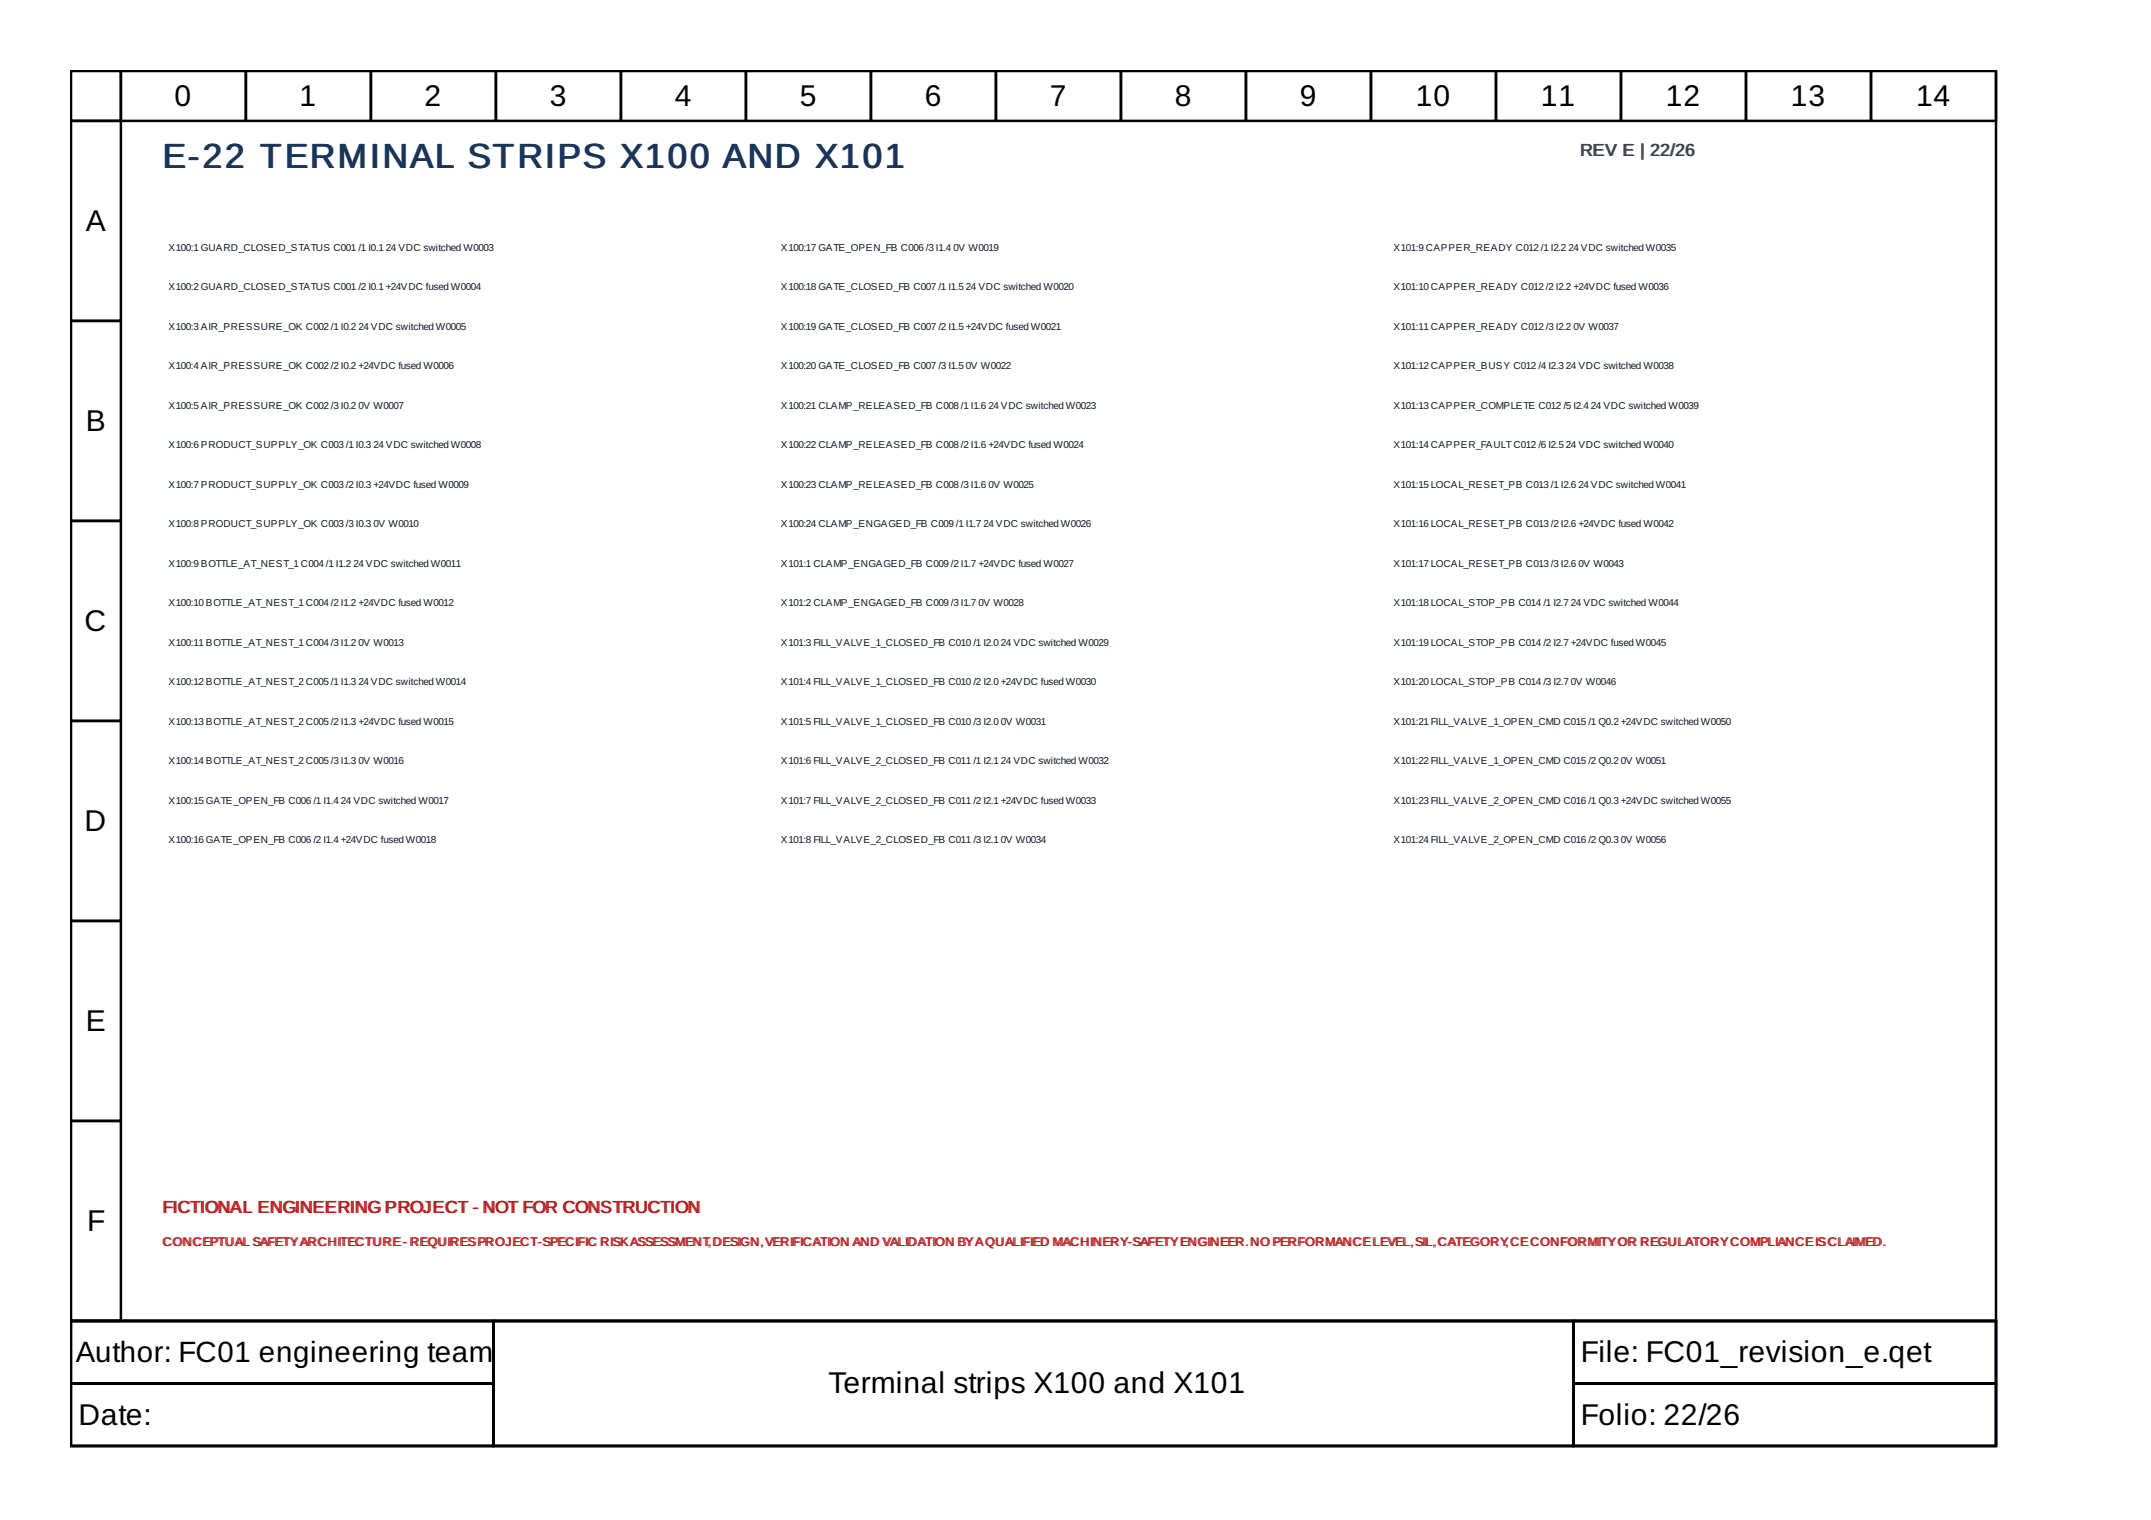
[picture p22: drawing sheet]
<svg xmlns="http://www.w3.org/2000/svg" width="297mm" height="210mm" viewBox="0 0 297 210" stroke-linecap="round" stroke-linejoin="round" font-family="sans-serif">
<defs><g id="words">
<text font-size="4.8" fill="#17365d" x="22.4" y="23.3">E-22 TERMINAL STRIPS X100 AND X101</text>
<g font-size="4.1">
<text x="24.1" y="14.6">0</text>
<text x="41.4" y="14.6">1</text>
<text x="58.6" y="14.6">2</text>
<text x="75.9" y="14.6">3</text>
<text x="93.2" y="14.6">4</text>
<text x="110.4" y="14.6">5</text>
<text x="127.7" y="14.6">6</text>
<text x="145" y="14.6">7</text>
<text x="162.2" y="14.6">8</text>
<text x="179.5" y="14.6">9</text>
<text x="195.5" y="14.6">10</text>
<text x="212.8" y="14.6">11</text>
<text x="230.1" y="14.6">12</text>
<text x="247.3" y="14.6">13</text>
<text x="264.6" y="14.6">14</text>
<text x="11.9" y="31.9">A</text>
<text x="11.9" y="59.5">B</text>
<text x="11.7" y="87.1">C</text>
<text x="11.7" y="114.7">D</text>
<text x="11.9" y="142.4">E</text>
<text x="12" y="170">F</text>
<text x="218.3" y="188.1">File: FC01_revision_e.qet</text>
<text x="10.8" y="196.7">Date:</text>
<text x="114.4" y="192.4">Terminal strips X100 and X101</text>
<text x="218.3" y="196.7">Folio: 22/26</text>
</g>
<text font-size="4" x="10.5" y="188.1">Author: FC01 engineering team</text>
<g font-size="2.4" fill="#374151">
<text x="218.2" y="21.5">REV E</text>
<text x="218.3" y="21.5">REV E || 22/26</text>
<text x="228" y="21.5">22/26</text>
</g>
<g font-size="2.4" fill="#b91c1c">
<text x="22.4" y="167.6">FICTIONAL ENGINEERINGPROJECT --NOT FOR CONSTRUCTION</text>
<text x="22.6" y="167.6">FICTIONAL ENGINEERING PROJECT</text>
<text x="66.8" y="167.6">NOT FOR CONSTRUCTION</text>
</g>
<g font-size="1.7" fill="#b91c1c">
<text x="22.4" y="172.1">C ONC EPTUAL SAFETYAR CH ITECTU RE -R EQUIR ESPR OJEC T-SPEC FIC R ISKASSESSMEN T DESIGN ,VER FICATION AND VALIDATION BYA QUALIFIED MACH INER Y-SAFETY ENGIN EER..N OPER FORMAN CE LEVEL,SIL, CATEGOR YCE CON FORMITY OR R EGULATOR YC OMPLIANC EIIS CLAIMED .</text>
<text x="22.6" y="172.1">CON CEPTU ALSAFETY ARC HITEC TUR E- REQU IRES PROJ ECT-SPECIIFIC RISK ASSESSMENT,,D ESIGN, VERIIFIC ATION AN D VALID ATION BY AQU ALIFIED MAC HIN ERY-SAFETYEN GINEER NO PERFOR MANC ELEVEL, SIL,C ATEGORY,,C EC ONFOR MITYOR REGU LATORY COMPLIAN CE SC LAIMED.</text>
</g>
<g font-size="1.4" fill="#111827">
<text x="23.3" y="34.6">X100:1 GUARD_CLOSED_STATUS C001 /1 I0.1</text>
<text x="53.3" y="34.6">24 VDC switched W0003</text>
<text x="107.8" y="34.6">X100:17 GATE_OPEN_FB C006 /3 I1.4</text>
<text x="131.7" y="34.6">0V W0019</text>
<text x="192.4" y="34.6">X101:9 CAPPER_READY C012 /1 I2.2</text>
<text x="216.6" y="34.6">24 VDC switched W0035</text>
<text x="23.3" y="40.1">X100:2 GUARD_CLOSED_STATUS C001 /2 I0.1 +24VDC fused W0004</text>
<text x="107.8" y="40.1">X100:18 GATE_CLOSED_FB C007 /1 I1.5</text>
<text x="133.4" y="40.1">24 VDC switched W0020</text>
<text x="192.4" y="40.1">X101:10 CAPPER_READY C012 /2 I2.2 +24VDC fused W0036</text>
<text x="23.3" y="45.6">X100:3 AIR_PRESSURE_OK C002 /1 I0.2</text>
<text x="49.5" y="45.6">24 VDC switched W0005</text>
<text x="107.8" y="45.6">X100:19 GATE_CLOSED_FB C007 /2 I1.5 +24VDC fused W0021</text>
<text x="192.4" y="45.6">X101:11 CAPPER_READY C012 /3 I2.2</text>
<text x="217.3" y="45.6">0V W0037</text>
<text x="23.3" y="51">X100:4 AIR_PRESSURE_OK C002 /2 I0.2 +24VDC fused W0006</text>
<text x="107.8" y="51">X100:20 GATE_CLOSED_FB C007 /3 I1.5</text>
<text x="133.4" y="51">0V W0022</text>
<text x="192.4" y="51">X101:12 CAPPER_BUSY C012 /4 I2.3</text>
<text x="216.3" y="51">24 VDC switched W0038</text>
<text x="23.3" y="56.5">X100:5 AIR_PRESSURE_OK C002 /3 I0.2</text>
<text x="49.5" y="56.5">0V W0007</text>
<text x="107.8" y="56.5">X100:21 CLAMP_RELEASED_FB C008 /1 I1.6</text>
<text x="136.5" y="56.5">24 VDC switched W0023</text>
<text x="192.4" y="56.5">X101:13 CAPPER_COMPLETE C012 /5 I2.4</text>
<text x="219.7" y="56.5">24 VDC switched W0039</text>
<text x="23.3" y="61.9">X100:6 PRODUCT_SUPPLY_OK C003 /1 I0.3</text>
<text x="51.6" y="61.9">24 VDC switched W0008</text>
<text x="107.8" y="61.9">X100:22 CLAMP_RELEASED_FB C008 /2 I1.6 +24VDC fused W0024</text>
<text x="192.4" y="61.9">X101:14 CAPPER_FAULTC012 /6 I2.5</text>
<text x="216.3" y="61.9">24 VDC switched W0040</text>
<text x="23.3" y="67.4">X100:7 PRODUCT_SUPPLY_OK C003 /2 I0.3 +24VDC fused W0009</text>
<text x="107.8" y="67.4">X100:23 CLAMP_RELEASED_FB C008 /3 I1.6</text>
<text x="136.5" y="67.4">0V W0025</text>
<text x="192.4" y="67.4">X101:15 LOCAL_RESET_PB C013 /1 I2.6</text>
<text x="218" y="67.4">24 VDC switched W0041</text>
<text x="23.3" y="72.8">X100:8 PRODUCT_SUPPLY_OK C003 /3 I0.3</text>
<text x="51.6" y="72.8">0V W0010</text>
<text x="107.8" y="72.8">X100:24 CLAMP_ENGAGED_FB C009 /1 I1.7</text>
<text x="135.8" y="72.8">24 VDC switched W0026</text>
<text x="192.4" y="72.8">X101:16 LOCAL_RESET_PB C013 /2 I2.6 +24VDC fused W0042</text>
<text x="23.3" y="78.3">X100:9 BOTTLE_AT_NEST_1 C004 /1 I1.2</text>
<text x="23.3" y="83.7">X100:10 BOTTLE_AT_NEST_1 C004 /2 I1.2 +24VDC fused W0012</text>
<text x="48.8" y="78.3">24 VDC switched W0011</text>
<text x="107.8" y="78.3">X101:1 CLAMP_ENGAGED_FB C009 /2 I1.7 +24VDC fused W0027</text>
<text x="107.8" y="83.7">X101:2 CLAMP_ENGAGED_FB C009 /3 I1.7</text>
<text x="135.1" y="83.7">0V W0028</text>
<text x="192.4" y="78.3">X101:17 LOCAL_RESET_PB C013 /3 I2.6</text>
<text x="192.4" y="83.7">X101:18 LOCAL_STOP_PB C014 /1 I2.7</text>
<text x="216.9" y="83.7">24 VDC switched W0044</text>
<text x="218" y="78.3">0V W0043</text>
<text x="23.3" y="89.2">X100:11 BOTTLE_AT_NEST_1 C004 /3 I1.2</text>
<text x="49.5" y="89.2">0V W0013</text>
<text x="107.8" y="89.2">X101:3 FILL_VALVE_1_CLOSED_FB C010 /1 I2.0</text>
<text x="138.2" y="89.2">24 VDC switched W0029</text>
<text x="192.4" y="89.2">X101:19 LOCAL_STOP_PB C014 /2 I2.7 +24VDC fused W0045</text>
<text x="23.3" y="94.7">X100:12 BOTTLE_AT_NEST_2 C005 /1 I1.3</text>
<text x="49.5" y="94.7">24 VDC switched W0014</text>
<text x="107.8" y="94.7">X101:4 FILL_VALVE_1_CLOSED_FB C010 /2 I2.0 +24VDC fused W0030</text>
<text x="192.4" y="94.7">X101:20 LOCAL_STOP_PB C014 /3 I2.7</text>
<text x="216.9" y="94.7">0V W0046</text>
<text x="23.3" y="100.1">X100:13 BOTTLE_AT_NEST_2 C005 /2 I1.3 +24VDC fused W0015</text>
<text x="107.8" y="100.1">X101:5 FILL_VALVE_1_CLOSED_FB C010 /3 I2.0</text>
<text x="138.2" y="100.1">0V W0031</text>
<text x="192.4" y="100.1">X101:21 FILL_VALVE_1_OPEN_CMD C015 /1 Q0.2 +24VDC switched W0050</text>
<text x="23.3" y="105.6">X100:14 BOTTLE_AT_NEST_2 C005 /3 I1.3</text>
<text x="49.5" y="105.6">0V W0016</text>
<text x="107.8" y="105.6">X101:6 FILL_VALVE_2_CLOSED_FB C011 /1 I2.1</text>
<text x="138.2" y="105.6">24 VDC switched W0032</text>
<text x="192.4" y="105.6">X101:22 FILL_VALVE_1_OPEN_CMD C015 /2 Q0.2</text>
<text x="223.8" y="105.6">0V W0051</text>
<text x="23.3" y="111">X100:15 GATE_OPEN_FB C006 /1 I1.4</text>
<text x="47.1" y="111">24 VDC switched W0017</text>
<text x="107.8" y="111">X101:7 FILL_VALVE_2_CLOSED_FB C011 /2 I2.1 +24VDC fused W0033</text>
<text x="192.4" y="111">X101:23 FILL_VALVE_2_OPEN_CMD C016 /1 Q0.3 +24VDC switched W0055</text>
<text x="23.3" y="116.5">X100:16 GATE_OPEN_FB C006 /2 I1.4 +24VDC fused W0018</text>
<text x="107.8" y="116.5">X101:8 FILL_VALVE_2_CLOSED_FB C011 /3 I2.1</text>
<text x="138.2" y="116.5">0V W0034</text>
<text x="192.4" y="116.5">X101:24 FILL_VALVE_2_OPEN_CMD C016 /2 Q0.3</text>
<text x="223.8" y="116.5">0V W0056</text>
</g>
</g></defs>
<g fill="none" stroke="#000" stroke-width=".35">
<path d="M9.8 9.8h265.8v172.6h-265.8zM9.8 9.8h6.9v6.9h-6.9zM9.8 16.7h6.9v27.6h-6.9zM16.7 9.8h17.3v6.9h-17.3zM34 9.8h17.2v6.9h-17.2zM51.2 9.8h17.3v6.9h-17.3zM68.5 9.8h17.2v6.9h-17.2zM85.7 9.8h17.3v6.9h-17.3zM103 9.8h17.3v6.9h-17.3zM120.3 9.8h17.2v6.9h-17.2zM137.5 9.8h17.3v6.9h-17.3zM154.8 9.8h17.3v6.9h-17.3z"/>
<path d="M172.1 9.8h17.2v6.9h-17.2zM189.3 9.8h17.3v6.9h-17.3zM206.6 9.8h17.2v6.9h-17.2zM223.8 9.8h17.3v6.9h-17.3zM241.1 9.8h17.3v6.9h-17.3zM258.4 9.8h17.2v6.9h-17.2zM9.8 44.3h6.9v27.6h-6.9zM9.8 71.9h6.9v27.7h-6.9zM9.8 99.6h6.9v27.6h-6.9zM9.8 127.2h6.9v27.6h-6.9zM9.8 154.8h6.9v27.6h-6.9zM9.8 182.4h265.8v17.3h-265.8z"/>
<path d="M9.8 182.4h58.3v8.6h-58.3zM9.8 191h58.3v8.7h-58.3zM68.1 182.4h149.2v17.3h-149.2zM217.3 182.4h58.3v8.6h-58.3zM217.3 191h58.3v8.7h-58.3z"/>
</g>
<use href="#words"/>
</svg>
